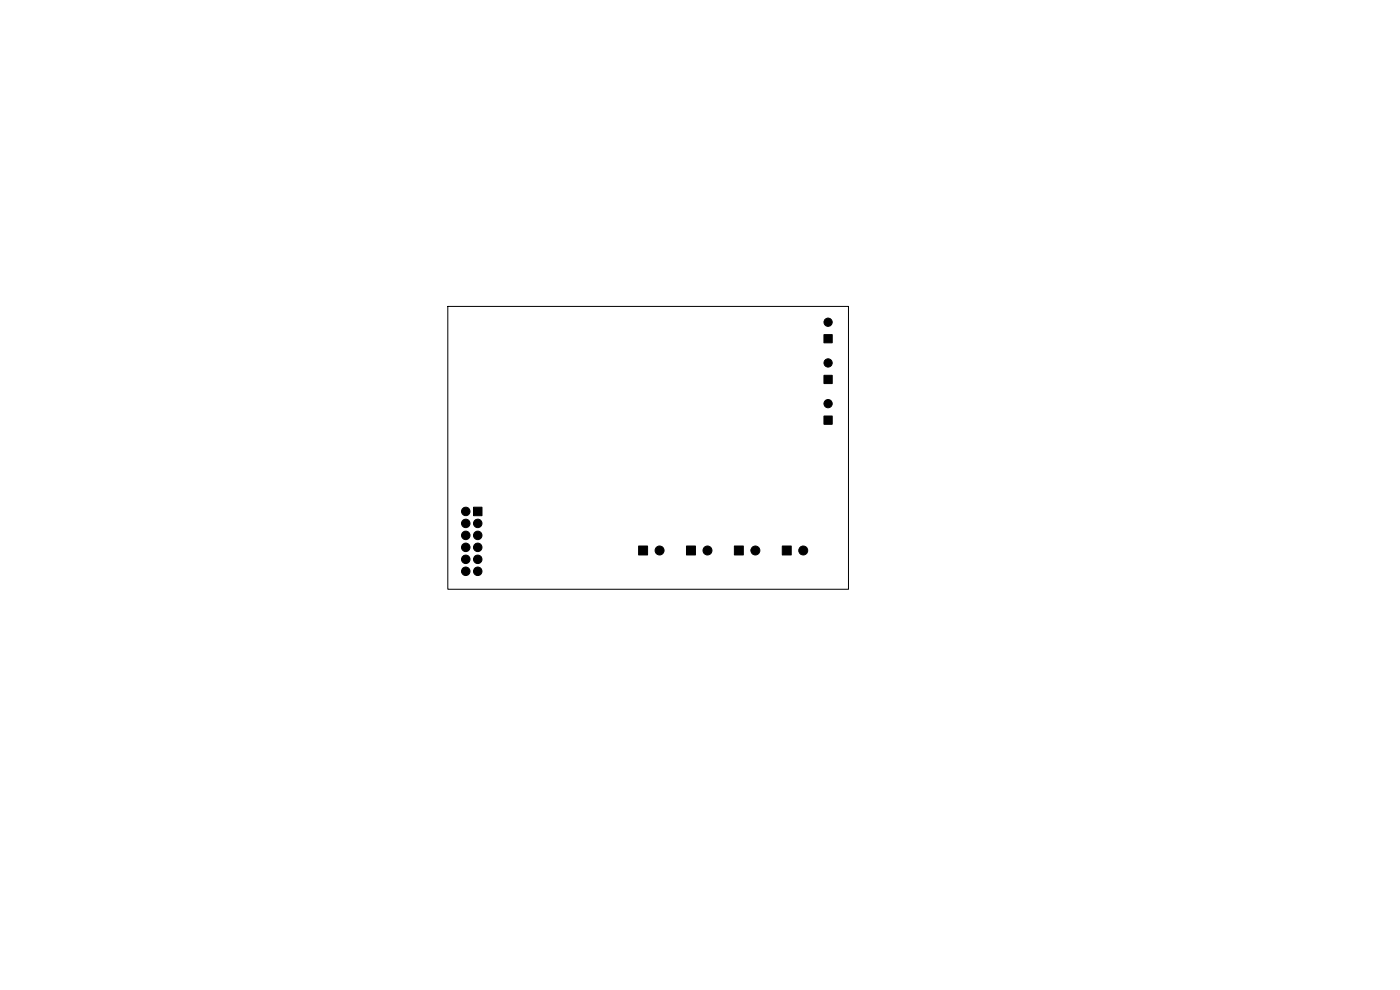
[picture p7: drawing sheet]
<svg xmlns="http://www.w3.org/2000/svg" width="297mm" height="210mm" viewBox="0 0 297 210" stroke-linecap="round" stroke-linejoin="round" font-family="sans-serif">
<g fill="#000" stroke="#000" stroke-width=".21">
<path d="M174.8 71h1.7v1.7h-1.7zM174.8 79.6h1.7v1.8h-1.7zM174.8 88.3h1.7v1.7h-1.7zM100.5 107.6h1.7v1.8h-1.7zM135.5 115.8h1.9v1.9h-1.9zM145.7 115.8h1.8v1.9h-1.8zM155.8 115.8h1.9v1.9h-1.9zM166 115.8h1.8v1.9h-1.8z"/>
<circle cx="175.7" cy="68.4" r=".88"/>
<circle cx="175.7" cy="77" r=".88"/>
<circle cx="175.7" cy="85.6" r=".88"/>
<circle cx="98.8" cy="108.5" r=".9"/>
<circle cx="98.8" cy="111" r=".9"/>
<circle cx="98.8" cy="113.6" r=".9"/>
<circle cx="98.8" cy="116.1" r=".9"/>
<circle cx="98.8" cy="118.6" r=".9"/>
<circle cx="101.3" cy="111" r=".9"/>
<circle cx="101.3" cy="113.6" r=".9"/>
<circle cx="101.3" cy="116.1" r=".9"/>
<circle cx="101.3" cy="118.6" r=".9"/>
<circle cx="139.9" cy="116.8" r=".95"/>
<circle cx="150.1" cy="116.8" r=".95"/>
<circle cx="160.2" cy="116.8" r=".95"/>
<circle cx="170.4" cy="116.8" r=".95"/>
<circle cx="98.8" cy="121.2" r=".9"/>
<circle cx="101.3" cy="121.2" r=".9"/>
</g>
<path d="M95 65h85v60h-85z" fill="none" stroke="#000" stroke-width=".21"/>
</svg>
